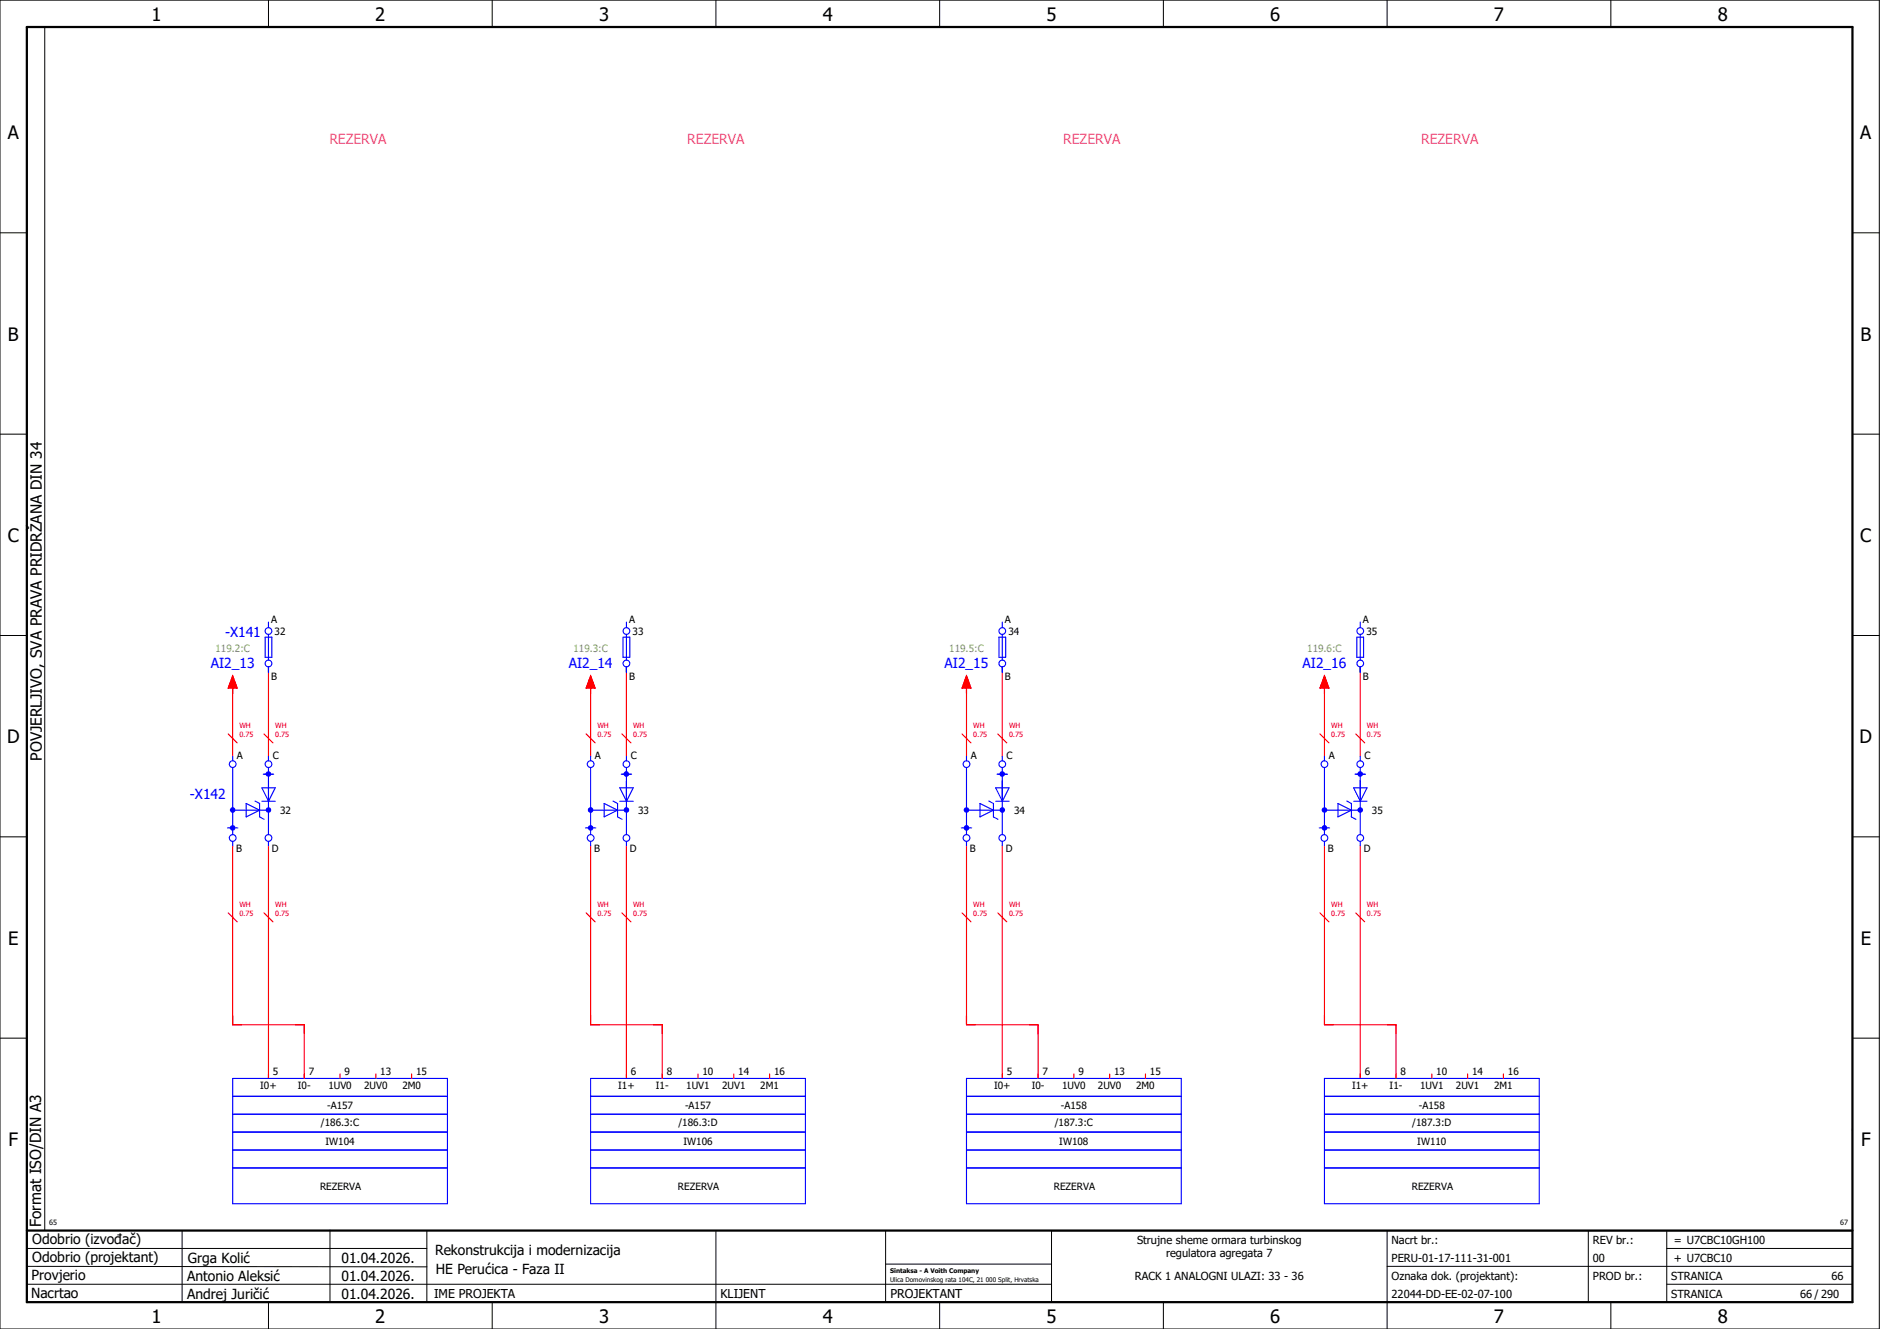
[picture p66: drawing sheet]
<svg xmlns="http://www.w3.org/2000/svg" width="420mm" height="297mm" viewBox="0 0 420 297" stroke-linecap="round" stroke-linejoin="round" font-family="sans-serif">
<defs><g id="words">
<g font-size="4.1">
<text x="33.9" y="4.7">1</text>
<text x="83.9" y="4.7">2</text>
<text x="133.9" y="4.7">3</text>
<text x="183.9" y="4.7">4</text>
<text x="233.9" y="4.7">5</text>
<text x="283.9" y="4.7">6</text>
<text x="333.9" y="4.7">7</text>
<text x="383.9" y="4.7">8</text>
<text x="1.8" y="31.2">A</text>
<text x="415.8" y="31.2">A</text>
<text x="1.8" y="76.2">B</text>
<text x="415.8" y="76.2">B</text>
<text x="1.8" y="121.2">C</text>
<text x="415.8" y="121.2">C</text>
<text x="1.6" y="166.2">D</text>
<text x="415.6" y="166.2">D</text>
<text x="1.8" y="211.2">E</text>
<text x="415.8" y="211.2">E</text>
<text x="1.9" y="256.2">F</text>
<text x="415.9" y="256.2">F</text>
<text x="33.9" y="295.7">1</text>
<text x="83.9" y="295.7">2</text>
<text x="133.9" y="295.7">3</text>
<text x="183.9" y="295.7">4</text>
<text x="233.9" y="295.7">5</text>
<text x="283.9" y="295.7">6</text>
<text x="333.9" y="295.7">7</text>
<text x="383.9" y="295.7">8</text>
</g>
<g font-size="3.4">
<text x="9.4" y="170" transform="rotate(-90 9.4 170)">POVJERLJIVO, SVA PRAVA PRIDRŽANA DIN 34</text>
<text x="9.2" y="274.3" transform="rotate(-90 9.2 274.3)">Format ISO/DIN A3</text>
</g>
<g font-size="3.1" fill="#f0f">
<text x="73.6" y="32.1">REZERVA</text>
<text x="153.6" y="32.1">REZERVA</text>
<text x="237.6" y="32.1">REZERVA</text>
<text x="317.6" y="32.1">REZERVA</text>
</g>
<g font-size="3.1" fill="#00f">
<text x="50.3" y="142.3">-X141</text>
<text x="47.1" y="149.4">AI2_13</text>
<text x="127.1" y="149.4">AI2_14</text>
<text x="211.1" y="149.4">AI2_15</text>
<text x="291.1" y="149.4">AI2_16</text>
<text x="42.4" y="178.6">-X142</text>
</g>
<g font-size="3.1">
<text x="7.2" y="278.1">Odobrio (izvođač)</text>
<text x="97.2" y="280.5">Rekonstrukcija i modernizacija</text>
<text x="7.1" y="286.1">Provjerio</text>
<text x="7.2" y="282.1">Odobrio (projektant)</text>
<text x="41.8" y="286.2">Antonio Aleksić</text>
<text x="42" y="282.3">Grga Kolić</text>
<text x="76.3" y="282.3">01.04.2026.</text>
<text x="76.3" y="286.3">01.04.2026.</text>
<text x="97.4" y="284.8">HE Perućica - Faza II</text>
<text x="6.9" y="290">Nacrtao</text>
<text x="41.8" y="290.3">Andrej Juričić</text>
<text x="76.3" y="290.3">01.04.2026.</text>
</g>
<g font-size="2.7">
<text x="97" y="290.1">IME PROJEKTA</text>
<text x="161" y="290.1">KLIJENT</text>
<text x="199" y="290.1">PROJEKTANT</text>
</g>
<g font-size="2.5">
<text x="254.1" y="278">Strujne sheme ormara turbinskog</text>
<text x="260.6" y="281">regulatora agregata 7</text>
<text x="311" y="278">Nacrt br.:</text>
<text x="356" y="278">REV br.:</text>
<text x="374.1" y="278">= U7CBC10GH100</text>
<text x="253.6" y="286">RACK 1 ANALOGNI ULAZI: 33 - 36</text>
<text x="311" y="286">Oznaka dok. (projektant):</text>
<text x="311" y="282">PERU-01-17-111-31-001</text>
<text x="356" y="286">PROD br.:</text>
<text x="356" y="282">00</text>
<text x="373.5" y="286">STRANICA</text>
<text x="374.1" y="282.1">+ U7CBC10</text>
<text x="409.3" y="286">66</text>
<text x="311" y="290">22044-DD-EE-02-07-100</text>
<text x="373.5" y="290">STRANICA</text>
<text x="402.3" y="290">66 / 290</text>
</g>
<g font-size="2.2">
<text x="60.6" y="139.2">A</text>
<text x="61.4" y="142">32</text>
<text x="140.6" y="139.2">A</text>
<text x="141.4" y="142">33</text>
<text x="224.6" y="139.2">A</text>
<text x="225.4" y="142">34</text>
<text x="304.6" y="139.2">A</text>
<text x="305.4" y="142">35</text>
<text x="60.6" y="151.9">B</text>
<text x="140.6" y="151.9">B</text>
<text x="224.6" y="151.9">B</text>
<text x="304.6" y="151.9">B</text>
<text x="53" y="169.7">A</text>
<text x="61" y="169.7">C</text>
<text x="133" y="169.7">A</text>
<text x="141" y="169.7">C</text>
<text x="217" y="169.7">A</text>
<text x="225" y="169.7">C</text>
<text x="297" y="169.7">A</text>
<text x="305" y="169.7">C</text>
<text x="62.6" y="181.9">32</text>
<text x="142.6" y="181.9">33</text>
<text x="226.6" y="181.9">34</text>
<text x="306.6" y="181.9">35</text>
<text x="52.8" y="190.5">B</text>
<text x="60.8" y="190.5">D</text>
<text x="132.8" y="190.5">B</text>
<text x="140.8" y="190.5">D</text>
<text x="216.8" y="190.5">B</text>
<text x="224.8" y="190.5">D</text>
<text x="296.8" y="190.5">B</text>
<text x="304.8" y="190.5">D</text>
<text x="58.2" y="243.5">I0+</text>
<text x="61" y="240.4">5</text>
<text x="66.6" y="243.5">I0-</text>
<text x="69" y="240.4">7</text>
<text x="73.4" y="243.5">1UV0</text>
<text x="77" y="240.4">9</text>
<text x="81.4" y="243.5">2UV0</text>
<text x="85" y="240.4">13</text>
<text x="89.9" y="243.5">2M0</text>
<text x="93" y="240.4">15</text>
<text x="138.2" y="243.5">I1+</text>
<text x="141" y="240.4">6</text>
<text x="146.6" y="243.5">I1-</text>
<text x="149" y="240.4">8</text>
<text x="153.4" y="243.5">1UV1</text>
<text x="157" y="240.4">10</text>
<text x="161.4" y="243.5">2UV1</text>
<text x="165" y="240.4">14</text>
<text x="169.9" y="243.5">2M1</text>
<text x="173" y="240.4">16</text>
<text x="222.2" y="243.5">I0+</text>
<text x="225" y="240.4">5</text>
<text x="230.6" y="243.5">I0-</text>
<text x="233" y="240.4">7</text>
<text x="237.4" y="243.5">1UV0</text>
<text x="241" y="240.4">9</text>
<text x="245.4" y="243.5">2UV0</text>
<text x="249" y="240.4">13</text>
<text x="253.9" y="243.5">2M0</text>
<text x="257" y="240.4">15</text>
<text x="302.2" y="243.5">I1+</text>
<text x="305" y="240.4">6</text>
<text x="310.6" y="243.5">I1-</text>
<text x="313" y="240.4">8</text>
<text x="317.4" y="243.5">1UV1</text>
<text x="321" y="240.4">10</text>
<text x="325.4" y="243.5">2UV1</text>
<text x="329" y="240.4">14</text>
<text x="333.9" y="243.5">2M1</text>
<text x="337" y="240.4">16</text>
<text x="71.7" y="251.8">/186.3:C</text>
<text x="73.1" y="247.8">-A157</text>
<text x="151.6" y="251.8">/186.3:D</text>
<text x="153.1" y="247.8">-A157</text>
<text x="235.7" y="251.8">/187.3:C</text>
<text x="237.1" y="247.8">-A158</text>
<text x="315.6" y="251.8">/187.3:D</text>
<text x="317.1" y="247.8">-A158</text>
<text x="72.7" y="256">IW104</text>
<text x="152.7" y="256">IW106</text>
<text x="236.7" y="256">IW108</text>
<text x="316.7" y="256">IW110</text>
<text x="71.5" y="265.9">REZERVA</text>
<text x="151.5" y="265.9">REZERVA</text>
<text x="235.5" y="265.9">REZERVA</text>
<text x="315.5" y="265.9">REZERVA</text>
</g>
<g font-size="2.2" fill="#7ca552">
<text x="48.2" y="145.8">119.2:C</text>
<text x="128.2" y="145.8">119.3:C</text>
<text x="212.2" y="145.8">119.5:C</text>
<text x="292.2" y="145.8">119.6:C</text>
</g>
<g font-size="1.6" fill="#f00">
<text x="53.5" y="164.7">0.75</text>
<text x="53.5" y="162.8">WH</text>
<text x="61.5" y="164.7">0.75</text>
<text x="61.5" y="162.8">WH</text>
<text x="133.5" y="164.7">0.75</text>
<text x="133.5" y="162.8">WH</text>
<text x="141.5" y="164.7">0.75</text>
<text x="141.5" y="162.8">WH</text>
<text x="217.5" y="164.7">0.75</text>
<text x="217.5" y="162.8">WH</text>
<text x="225.5" y="164.7">0.75</text>
<text x="225.5" y="162.8">WH</text>
<text x="297.5" y="164.7">0.75</text>
<text x="297.5" y="162.8">WH</text>
<text x="305.5" y="164.7">0.75</text>
<text x="305.5" y="162.8">WH</text>
<text x="53.5" y="202.8">WH</text>
<text x="61.5" y="202.8">WH</text>
<text x="133.5" y="202.8">WH</text>
<text x="141.5" y="202.8">WH</text>
<text x="217.5" y="202.8">WH</text>
<text x="225.5" y="202.8">WH</text>
<text x="297.5" y="202.8">WH</text>
<text x="305.5" y="202.8">WH</text>
<text x="53.5" y="204.7">0.75</text>
<text x="61.5" y="204.7">0.75</text>
<text x="133.5" y="204.7">0.75</text>
<text x="141.5" y="204.7">0.75</text>
<text x="217.5" y="204.7">0.75</text>
<text x="225.5" y="204.7">0.75</text>
<text x="297.5" y="204.7">0.75</text>
<text x="305.5" y="204.7">0.75</text>
</g>
<g font-size="1.6">
<text x="11" y="273.7">65</text>
<text x="411.2" y="273.7">67</text>
</g>
<g font-size="1.4">
<text x="198.9" y="284.4">Sintaksa - A Voith Company</text>
<text x="198.9" y="286.4">Ulica Domovinskog rata 104C, 21 000 Split, Hrvatska</text>
</g>
</g></defs>
<g fill="none" stroke="#000" stroke-width=".22">
<path d="M0 0h420v297h-420zM10 6v269M60 0v6M110 0v6M160 0v6M210 0v6M260 0v6M310 0v6M360 0v6M0 52h6M414 52h6M0 97h6"/>
<path d="M414 97h6M0 142h6M414 142h6M414 176.3v87.4M0 187h6M414 187h6M0 232h6M414 232h6M6 279h89.4M40.7 275v16M73.7 274.9v16M95.4 275.1v16"/>
<path d="M160 275v22M197.9 275.1v16M310 275v22M355 275v16M372.5 279h41.5M372.5 275v16M414 275h-179v16M6 283l89.4 .1M6 287h229M60 291v6M110 291v6M197.9 282.5h37.1"/>
<path d="M210 291v6M260 291v6M310 283h104M360 291v6M372.5 287h41.5"/>
</g>
<path d="M6 6h408v285h-408zM6 275h408" fill="none" stroke="#000" stroke-width=".5"/>
<g fill="none" stroke="#f00" stroke-width=".25">
<path d="M52 154v15M60 149v20M132 154v15M140 149v20M216 154v15M224 149v20M296 154v15M304 149v20M52 189v40h16v12M60 189v52M132 189v40h16v12M140 189v52"/>
<path d="M216 189v40h16v12M224 189v52M296 189v40h16v12M304 189v52M76 240v1M84 240v1M92 240v1M156 240v1M164 240v1M172 240v1"/>
</g>
<path d="M52 249h48M52 241h48v28h-48zM52 245h48M52 257h48M52 253h48M132 249h48M132 245h48M132 257h48M132 253h48M132 241h48v28h-48zM52 261h48M132 261h48" fill="none" stroke="#00f" stroke-width=".25"/>
<circle cx="132" cy="185" r=".63" fill="#00f"/>
<g fill="none" stroke="#00f" stroke-width=".25">
<path d="M138.5 179.1h3M140 174.5v12"/>
<circle cx="132" cy="187.3" r=".75"/>
</g>
<circle cx="140" cy="181" r=".63" fill="#00f"/>
<path d="M135 179.6l3 1.5-3 1.5zM138 179.6v3M138.5 176.1h3l-1.5 3zM132 181.1h8" fill="none" stroke="#00f" stroke-width=".25"/>
<circle cx="132" cy="181" r=".63" fill="#00f"/>
<path d="M132 171.5v15" fill="none" stroke="#00f" stroke-width=".25"/>
<circle cx="140" cy="173" r=".63" fill="#00f"/>
<g fill="none" stroke="#00f" stroke-width=".25">
<path d="M140 139v1.3M139.2 142.4h1.5v4.5h-1.5zM140 141.8v5.7M140 149v1.3M132 169v1M137 179l1 .6M138.8 173h2.4M139 173h2M140 169v1M140 171.5v7M130.8 185h2.4M132 188v1"/>
<path d="M138 182.6l1 .5M140 188v1"/>
<circle cx="140" cy="148.3" r=".75"/>
<circle cx="140" cy="141" r=".75"/>
<circle cx="132" cy="170.8" r=".75"/>
<circle cx="140" cy="170.8" r=".75"/>
<circle cx="140" cy="187.3" r=".75"/>
</g>
<path d="M131 164l2 2M139 164l2 2M131 204l2 2M139 204l2 2" fill="none" stroke="#f00" stroke-width=".25"/>
<circle cx="52" cy="185" r=".62" fill="#00f"/>
<g fill="none" stroke="#00f" stroke-width=".25">
<path d="M58.5 179.1h3M60 174.5v12"/>
<circle cx="52" cy="187.3" r=".75"/>
</g>
<circle cx="60" cy="181" r=".63" fill="#00f"/>
<path d="M55 179.6l3 1.5-3 1.5zM58 179.6v3M58.5 176.1h3l-1.5 3zM52 181.1h8" fill="none" stroke="#00f" stroke-width=".25"/>
<circle cx="52" cy="181" r=".63" fill="#00f"/>
<path d="M52 171.5v15" fill="none" stroke="#00f" stroke-width=".25"/>
<circle cx="60" cy="173" r=".63" fill="#00f"/>
<g fill="none" stroke="#00f" stroke-width=".25">
<path d="M60 139v1.3M59.3 142.4h1.5v4.5h-1.5zM60 141.8v5.7M60 149v1.3M52 169v1M57 179l1 .6M58.8 173h2.4M59 173h2M60 169v1M60 171.5v7M50.8 185h2.4M52 188v1"/>
<path d="M58 182.6l1 .5M60 188v1M216 249h48M216 241h48v28h-48zM216 245h48M216 257h48M216 253h48M216 261h48"/>
<circle cx="60" cy="148.3" r=".75"/>
<circle cx="60" cy="141" r=".75"/>
<circle cx="52" cy="170.8" r=".75"/>
<circle cx="60" cy="170.8" r=".75"/>
<circle cx="60" cy="187.3" r=".75"/>
</g>
<path d="M51 164l2 2M59 164l2 2M51 204l2 2M59 204l2 2M224 240v1M232 240v1M240 240v1M248 240v1M256 240v1" fill="none" stroke="#f00" stroke-width=".25"/>
<circle cx="216" cy="185" r=".62" fill="#00f"/>
<g fill="none" stroke="#00f" stroke-width=".25">
<path d="M222.5 179.1h3M224 174.5v12"/>
<circle cx="216" cy="187.3" r=".75"/>
</g>
<circle cx="224" cy="181" r=".63" fill="#00f"/>
<path d="M219 179.6l3 1.5-3 1.5zM222 179.6v3M222.5 176.1h3l-1.5 3zM216 181.1h8" fill="none" stroke="#00f" stroke-width=".25"/>
<circle cx="216" cy="181" r=".63" fill="#00f"/>
<path d="M216 171.5v15" fill="none" stroke="#00f" stroke-width=".25"/>
<circle cx="224" cy="173" r=".63" fill="#00f"/>
<g fill="none" stroke="#00f" stroke-width=".25">
<path d="M224 139v1.3M223.3 142.4h1.5v4.5h-1.5zM224 141.8v5.7M224 149v1.3M216 169v1M221 179l1 .6M222.8 173h2.4M223 173h2M224 169v1M224 171.5v7M214.8 185h2.4M216 188v1"/>
<path d="M222 182.6l1 .5M224 188v1M296 249h48M296 241h48v28h-48zM296 245h48M296 257h48M296 253h48M296 261h48"/>
<circle cx="224" cy="148.3" r=".75"/>
<circle cx="224" cy="141" r=".75"/>
<circle cx="216" cy="170.8" r=".75"/>
<circle cx="224" cy="170.8" r=".75"/>
<circle cx="224" cy="187.3" r=".75"/>
</g>
<path d="M215 164l2 2M223 164l2 2M215 204l2 2M223 204l2 2M304 240v1M312 240v1M320 240v1M328 240v1M336 240v1" fill="none" stroke="#f00" stroke-width=".25"/>
<circle cx="296" cy="185" r=".63" fill="#00f"/>
<g fill="none" stroke="#00f" stroke-width=".25">
<path d="M302.5 179.1h3M304 174.5v12"/>
<circle cx="296" cy="187.3" r=".75"/>
</g>
<circle cx="304" cy="181" r=".63" fill="#00f"/>
<path d="M299 179.6l3 1.5-3 1.5zM302 179.6v3M302.5 176.1h3l-1.5 3zM296 181.1h8" fill="none" stroke="#00f" stroke-width=".25"/>
<circle cx="296" cy="181" r=".63" fill="#00f"/>
<path d="M296 171.5v15" fill="none" stroke="#00f" stroke-width=".25"/>
<circle cx="304" cy="173" r=".63" fill="#00f"/>
<g fill="none" stroke="#00f" stroke-width=".25">
<path d="M304 139v1.3M303.2 142.4h1.5v4.5h-1.5zM304 141.8v5.7M304 149v1.3M296 169v1M301 179l1 .6M302.8 173h2.4M303 173h2M304 169v1M304 171.5v7M294.8 185h2.4M296 188v1"/>
<path d="M302 182.6l1 .5M304 188v1"/>
<circle cx="304" cy="148.3" r=".75"/>
<circle cx="304" cy="141" r=".75"/>
<circle cx="296" cy="170.8" r=".75"/>
<circle cx="304" cy="170.8" r=".75"/>
<circle cx="304" cy="187.3" r=".75"/>
</g>
<path d="M52 151l1 2.8h-2zM52 153.8v1.2M132 151l1 2.8h-2zM132 153.8v1.2M216 151l1 2.8h-2zM216 153.8v1.2M296 151l1 2.8h-2zM296 153.8v1.2M295 164l2 2M303 164l2 2M295 204l2 2M303 204l2 2" fill="none" stroke="#f00" stroke-width=".25"/>
<g fill="#f00" stroke="#f00" stroke-width=".22">
<path d="M132 151l1 2.8h-2z"/>
<path d="M52 151l1 2.8h-2z"/>
<path d="M216 151l1 2.8h-2z"/>
<path d="M296 151l1 2.8h-2z"/>
</g>
<use href="#words"/>
</svg>
